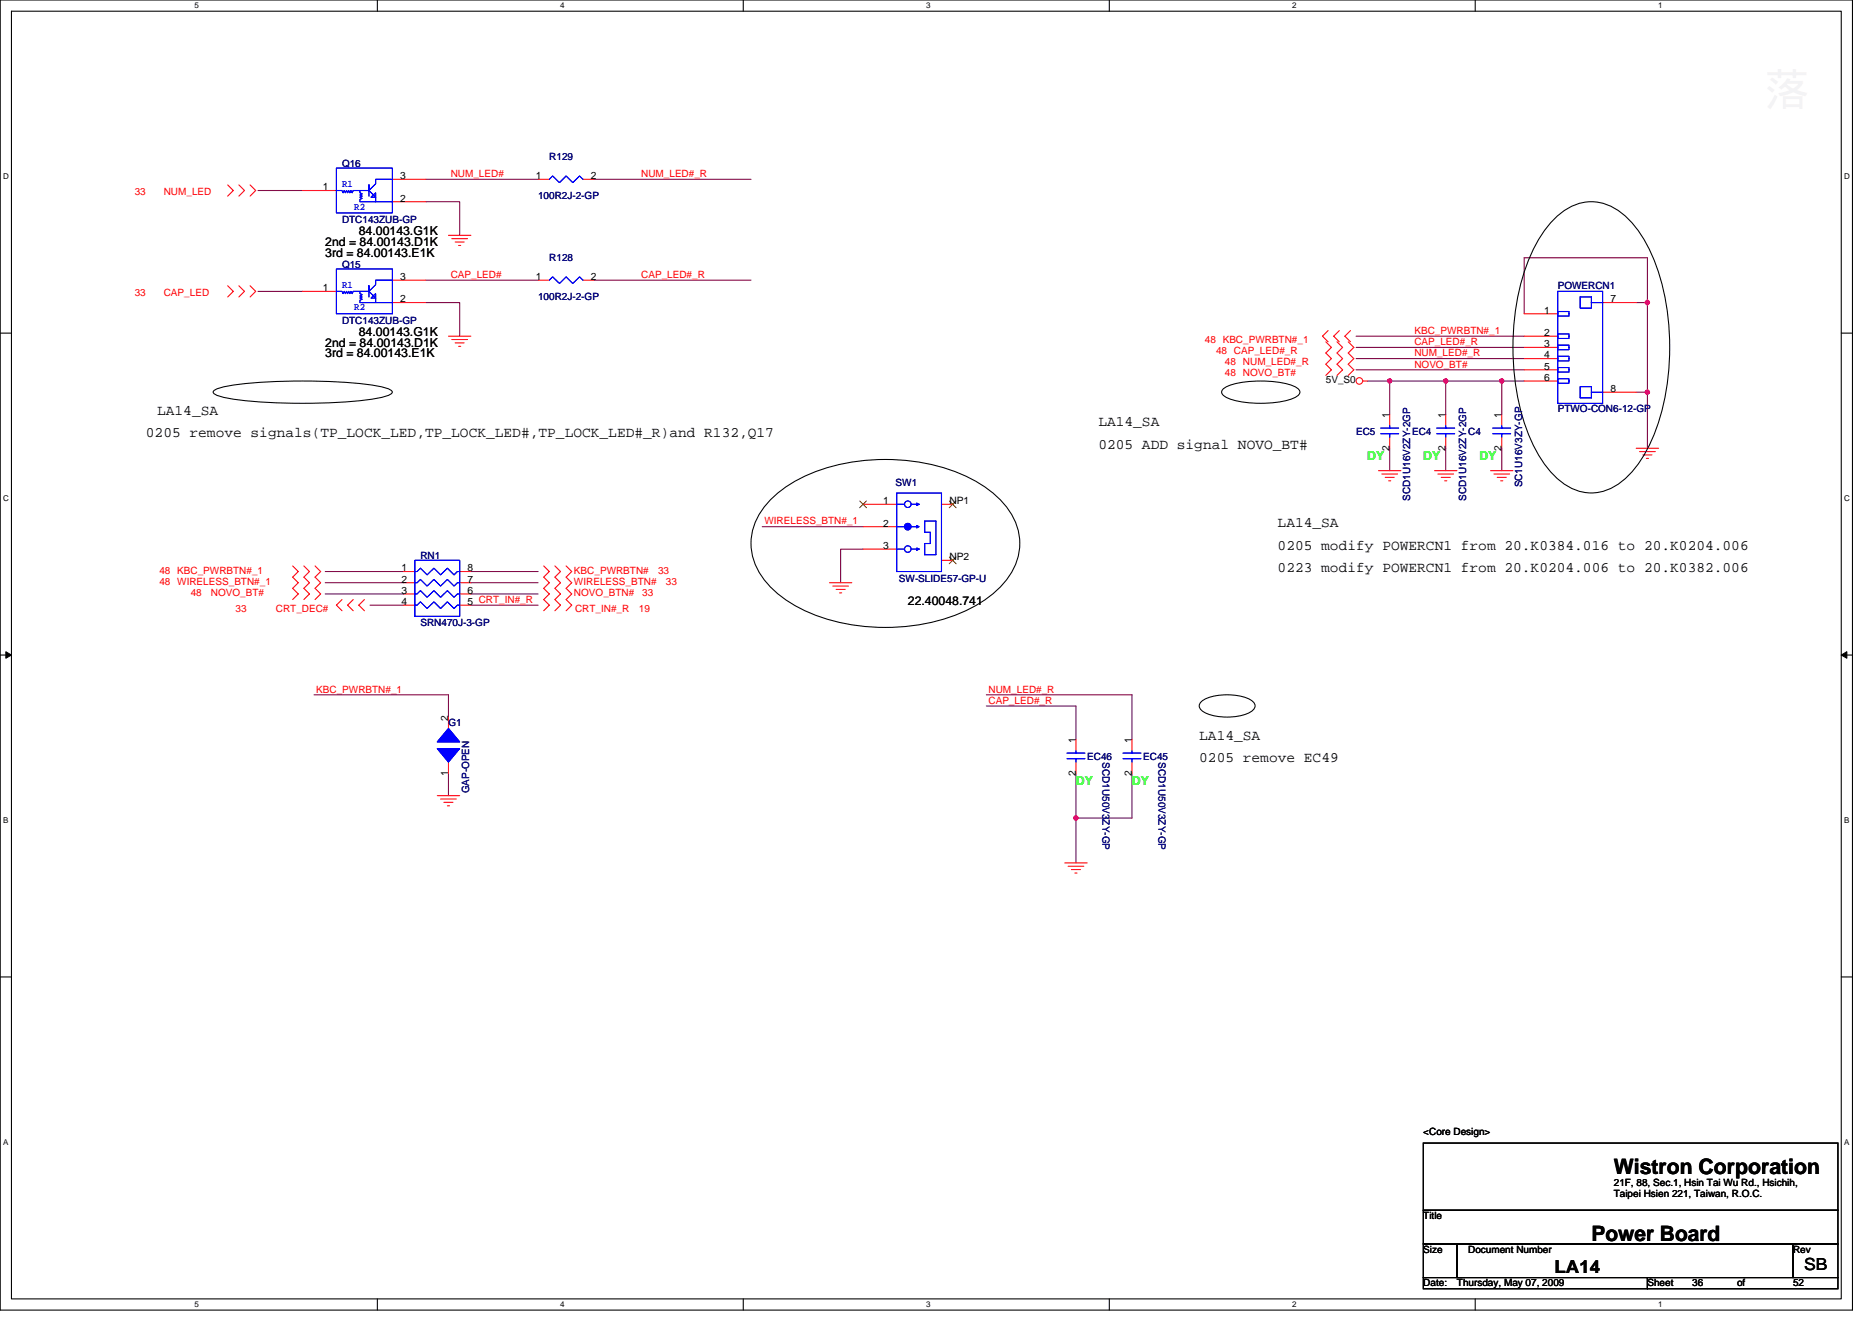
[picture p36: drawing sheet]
<svg xmlns="http://www.w3.org/2000/svg" width="297mm" height="210mm" viewBox="0 0 297 210" stroke-linecap="round" stroke-linejoin="round" font-family="sans-serif">
<defs><g id="words">
<g font-size="3.4">
<text x="256.1" y="186.2">Wistron Corporation</text>
<text x="252.5" y="196.9">Power Board</text>
</g>
<text font-size="2.8" x="246.7" y="202">LA14</text>
<text font-size="2.6" x="286.3" y="201.5">SB</text>
<g font-size="2.3">
<text x="24.9" y="65.8">LA14_SA</text>
<text x="23.2" y="69.4">0205 remove signals(TP_LOCK_LED,TP_LOCK_LED#,TP_LOCK_LED#_R)and R132,Q17</text>
<text x="174.3" y="71.2">0205 ADD signal NOVO_BT#</text>
<text x="174.3" y="67.6">LA14_SA</text>
<text x="202.7" y="83.6">LA14_SA</text>
<text x="202.7" y="87.2">0205 modify POWERCN1 from 20.K0384.016 to 20.K0204.006</text>
<text x="202.7" y="90.7">0223 modify POWERCN1 from 20.K0204.006 to 20.K0382.006</text>
<text x="190.3" y="117.4">LA14_SA</text>
<text x="190.3" y="121">0205 remove EC49</text>
</g>
<g font-size="1.9">
<text x="51.6" y="39.1">2nd = 84.00143.D1K</text>
<text x="51.6" y="40.7">3rd = 84.00143.E1K</text>
<text x="56.9" y="37.3">84.00143.G1K</text>
<text x="56.9" y="53.3">84.00143.G1K</text>
<text x="51.6" y="55.1">2nd = 84.00143.D1K</text>
<text x="51.6" y="56.7">3rd = 84.00143.E1K</text>
<text x="144.1" y="96">22.40048.741</text>
</g>
<g font-size="1.9" fill="#0f0">
<text x="217" y="72.9">DY</text>
<text x="225.8" y="72.9">DY</text>
<text x="234.7" y="72.9">DY</text>
<text x="170.7" y="124.5">DY</text>
<text x="179.6" y="124.5">DY</text>
</g>
<g font-size="1.6" fill="#00f">
<text x="54.3" y="29.7">R1</text>
<text x="56.2" y="33.3">R2</text>
<text x="54.3" y="45.7">R1</text>
<text x="56.2" y="49.3">R2</text>
</g>
<g font-size="1.6" fill="#000080">
<text x="54.3" y="26.5">Q16</text>
<text x="87.2" y="25.4">R129</text>
<text x="54.3" y="35.4">DTC143ZUB-GP</text>
<text x="85.4" y="31.6">100R2J-2-GP</text>
<text x="87.2" y="41.4">R128</text>
<text x="54.3" y="42.5">Q15</text>
<text x="85.4" y="47.6">100R2J-2-GP</text>
<text x="247.2" y="45.9">POWERCN1</text>
<text x="54.3" y="51.4">DTC143ZUB-GP</text>
<text x="247.2" y="65.4">PTWO-CON6-12-GP</text>
<text x="215.2" y="69">EC5</text>
<text x="224.1" y="69">EC4</text>
<text x="233" y="69">C4</text>
<text x="142.1" y="77.2">SW1</text>
<text x="241.6" y="77.3" transform="rotate(-90 241.6 77.3)">SC1U16V3ZY-GP</text>
<text x="223.8" y="79.5" transform="rotate(-90 223.8 79.5)">SCD1U16V2ZY-2GP</text>
<text x="232.7" y="79.5" transform="rotate(-90 232.7 79.5)">SCD1U16V2ZY-2GP</text>
<text x="66.7" y="88.7">RN1</text>
<text x="142.6" y="92.3">SW-SLIDE57-GP-U</text>
<text x="66.7" y="99.4">SRN470J-3-GP</text>
<text x="71.2" y="115.2">G1</text>
<text x="74.4" y="125.9" transform="rotate(-90 74.4 125.9)">GAP-OPEN</text>
<text x="172.5" y="120.5">EC46</text>
<text x="174.9" y="120.9" transform="rotate(90 174.9 120.9)">SCD1U50V3ZY-GP</text>
<text x="181.4" y="120.5">EC45</text>
<text x="183.8" y="120.9" transform="rotate(90 183.8 120.9)">SCD1U50V3ZY-GP</text>
</g>
<g font-size="1.6">
<text x="63.5" y="28.4">3</text>
<text x="85" y="28.4">1</text>
<text x="93.7" y="28.4">2</text>
<text x="51.2" y="30.2">1</text>
<text x="63.5" y="32">2</text>
<text x="51.2" y="46.2">1</text>
<text x="63.5" y="48">2</text>
<text x="63.5" y="44.4">3</text>
<text x="85" y="44.4">1</text>
<text x="93.7" y="44.4">2</text>
<text x="255.5" y="48">7</text>
<text x="245" y="49.8">1</text>
<text x="245" y="53.3">2</text>
<text x="245" y="55.1">3</text>
<text x="245" y="56.9">4</text>
<text x="245" y="58.7">5</text>
<text x="210.4" y="60.8">5V_S0</text>
<text x="245" y="60.4">6</text>
<text x="255.5" y="62.2">8</text>
<text x="220.5" y="71.5" transform="rotate(-90 220.5 71.5)">2</text>
<text x="220.5" y="66.3" transform="rotate(-90 220.5 66.3)">1</text>
<text x="229.4" y="71.5" transform="rotate(-90 229.4 71.5)">2</text>
<text x="229.4" y="66.3" transform="rotate(-90 229.4 66.3)">1</text>
<text x="238.3" y="71.5" transform="rotate(-90 238.3 71.5)">2</text>
<text x="238.3" y="66.3" transform="rotate(-90 238.3 66.3)">1</text>
<text x="140.1" y="80">1</text>
<text x="140.1" y="83.5">2</text>
<text x="150.6" y="80">NP1</text>
<text x="140.1" y="87.1">3</text>
<text x="150.6" y="88.9">NP2</text>
<text x="63.7" y="90.7">1</text>
<text x="63.7" y="92.4">2</text>
<text x="63.7" y="94.2">3</text>
<text x="63.7" y="96">4</text>
<text x="74.2" y="96">5 CRT_IN#_R</text>
<text x="74.2" y="94.2">6</text>
<text x="74.2" y="92.4">7</text>
<text x="74.2" y="90.7">8</text>
<text x="71.1" y="114.3" transform="rotate(-90 71.1 114.3)">2</text>
<text x="170.7" y="117.9" transform="rotate(-90 170.7 117.9)">1</text>
<text x="179.6" y="117.9" transform="rotate(-90 179.6 117.9)">1</text>
<text x="71.1" y="123.1" transform="rotate(-90 71.1 123.1)">1</text>
<text x="170.7" y="123.1" transform="rotate(-90 170.7 123.1)">2</text>
<text x="179.6" y="123.1" transform="rotate(-90 179.6 123.1)">2</text>
<text x="225.8" y="180.1">&lt;Core Design&gt;</text>
<text x="256.1" y="188.1">21F, 88, Sec.1, Hsin Tai Wu Rd., Hsichih,</text>
<text x="256.1" y="189.9">Taipei Hsien 221, Taiwan, R.O.C.</text>
<text x="225.8" y="193.4">Title</text>
<text x="225.8" y="198.8">Size</text>
<text x="233" y="198.8">Document Number</text>
<text x="284.5" y="198.8">Rev</text>
<text x="225.8" y="204.1">Date:</text>
<text x="231.2" y="204.1">Thursday, May 07, 2009</text>
<text x="261.4" y="204.1">Sheet</text>
<text x="268.5" y="204.1">36</text>
<text x="275.6" y="204.1">of</text>
<text x="284.5" y="204.1">52</text>
</g>
<g font-size="1.6" fill="#f00">
<text x="71.5" y="28.1">NUM_LED#</text>
<text x="101.7" y="28.1">NUM_LED#_R</text>
<text x="21.4" y="30.9">33</text>
<text x="26" y="30.9">NUM_LED</text>
<text x="21.4" y="46.9">33</text>
<text x="26" y="46.9">CAP_LED</text>
<text x="71.5" y="44.1">CAP_LED#</text>
<text x="101.7" y="44.1">CAP_LED#_R</text>
<text x="224.4" y="53">KBC_PWRBTN#_1</text>
<text x="191.2" y="54.4">48 KBC_PWRBTN#_1</text>
<text x="193" y="56.2">48 CAP_LED#_R</text>
<text x="194.4" y="59.7">48 NOVO_BT#</text>
<text x="194.4" y="58">48 NUM_LED#_R</text>
<text x="224.4" y="54.8">CAP_LED#_R</text>
<text x="224.4" y="56.5">NUM_LED#_R</text>
<text x="224.4" y="58.3">NOVO_BT#</text>
<text x="121.3" y="83.2">WIRELESS_BTN#_1</text>
<text x="25.3" y="92.8">48 WIRELESS_BTN#_1</text>
<text x="25.3" y="91">48 KBC_PWRBTN#_1</text>
<text x="30.3" y="94.6">48</text>
<text x="33.5" y="94.6">NOVO_BT#</text>
<text x="91.1" y="94.6">NOVO_BTN#</text>
<text x="91.1" y="92.8">WIRELESS_BTN#</text>
<text x="91.1" y="91">KBC_PWRBTN#</text>
<text x="101.9" y="94.6">33</text>
<text x="104.4" y="91">33</text>
<text x="105.7" y="92.8">33</text>
<text x="37.4" y="97.1">33</text>
<text x="43.8" y="97.1">CRT_DEC#</text>
<text x="91.2" y="97.1">CRT_IN#_R</text>
<text x="101.4" y="97.1">19</text>
<text x="50.2" y="109.9">KBC_PWRBTN#_1</text>
<text x="156.9" y="109.9">NUM_LED#_R</text>
<text x="156.9" y="111.7">CAP_LED#_R</text>
</g>
<g font-size="1.3">
<text x="30.8" y="1.3">5</text>
<text x="88.9" y="1.3">4</text>
<text x="147" y="1.3">3</text>
<text x="205" y="1.3">2</text>
<text x="263.1" y="1.3">1</text>
<text x=".5" y="28.4">D</text>
<text x="292.6" y="28.4">D</text>
<text x=".5" y="79.5">C</text>
<text x="292.6" y="79.5">C</text>
<text x=".5" y="130.6">B</text>
<text x="292.6" y="130.6">B</text>
<text x=".5" y="181.7">A</text>
<text x="292.6" y="181.7">A</text>
<text x="30.8" y="207.4">5</text>
<text x="88.9" y="207.4">4</text>
<text x="147" y="207.4">3</text>
<text x="205" y="207.4">2</text>
<text x="263.1" y="207.4">1</text>
</g>
</g></defs>
<path d="M0 0h293.9v207.9h-293.9zM1.8 1.8h290.4v204.3h-290.4z" fill="none" stroke="#000" stroke-width=".17"/>
<g fill="#fff">
<path d="M30.8 .2h.7v1.4h-.7z"/>
<path d="M30.8 206.3h.7v1.4h-.7z"/>
</g>
<path d="M59.9 0v1.8M59.9 206.1v1.8" fill="none" stroke="#000" stroke-width=".17"/>
<g fill="#fff">
<path d="M88.9 .2h.7v1.4h-.7z"/>
<path d="M88.9 206.3h.7v1.4h-.7z"/>
</g>
<path d="M117.9 0v1.8M117.9 206.1v1.8" fill="none" stroke="#000" stroke-width=".17"/>
<g fill="#fff">
<path d="M147 .2h.7v1.4h-.7z"/>
<path d="M147 206.3h.7v1.4h-.7z"/>
</g>
<path d="M176 0v1.8M176 206.1v1.8" fill="none" stroke="#000" stroke-width=".17"/>
<g fill="#fff">
<path d="M205 .2h.7v1.4h-.7z"/>
<path d="M205 206.3h.7v1.4h-.7z"/>
</g>
<path d="M234.1 0v1.8M234.1 206.1v1.8" fill="none" stroke="#000" stroke-width=".17"/>
<g fill="#fff">
<path d="M263.1 .2h.7v1.4h-.7z"/>
<path d="M263.1 206.3h.7v1.4h-.7z"/>
<path d="M.5 27.3h.9v1.4h-.9z"/>
<path d="M292.6 27.3h.9v1.4h-.9z"/>
<path d="M.5 78.4h.9v1.4h-.9z"/>
<path d="M292.6 78.4h.9v1.4h-.9z"/>
</g>
<path d="M0 52.9h1.8M292.2 52.9h1.7" fill="none" stroke="#000" stroke-width=".17"/>
<g fill="#fff">
<path d="M.5 129.5h.8v1.4h-.8z"/>
<path d="M292.6 129.5h.9v1.4h-.9z"/>
</g>
<path d="M0 103.9h1.8M292.2 103.9h1.7" fill="none" stroke="#000" stroke-width=".17"/>
<path d="M.9 103.4l.9 .5-.9 .5zM292.2 103.9l.8-.5v1z" fill="#000" stroke="#000" stroke-width=".16"/>
<g fill="#fff">
<path d="M.5 180.5h.8v1.4h-.8z"/>
<path d="M292.6 180.5h.9v1.4h-.9z"/>
</g>
<g fill="none" stroke="#000" stroke-width=".17">
<path d="M246.9 34.5a7.6 7.6 0 0 1 11.2 0 23.5 23.5 0 0 1 6 12.1 39.2 39.2 0 0 1-2.4 24.1 14.6 14.6 0 0 1-5.7 6.6 7.5 7.5 0 0 1-9.1-1.6 23.5 23.5 0 0 1-6-12.1 39.1 39.1 0 0 1 2.4-24.1 17.5 17.5 0 0 1 3.6-5zM34 62a13.5 13.5 0 0 1 5.3-1.2 91.3 91.3 0 0 1 21 .5l1.4 .4 .4 .3 .1 .2-.1 .2a13.6 13.6 0 0 1-5.4 1.2 89.5 89.5 0 0 1-20.9-.5l-1.5-.4-.3-.3-.2-.2zM122.4 79.1a23.1 23.1 0 0 1 12.1-5.7 31.5 31.5 0 0 1 20.4 3 13.7 13.7 0 0 1 6.5 7.3 9.4 9.4 0 0 1-2.8 9.6 23.1 23.1 0 0 1-12.1 5.7 31.4 31.4 0 0 1-20.4-2.9 13.7 13.7 0 0 1-6.6-7.4 9.4 9.4 0 0 1 2.9-9.6zM194.2 61.6a12.9 12.9 0 0 1 7-1.1 9.9 9.9 0 0 1 4.7 1.1l.3 .3 .1 .3a1.77 1.77 0 0 1-1.5 1.2 17.3 17.3 0 0 1-10.1-.3l-.8-.6-.1-.3 .1-.3zM190.6 111.3a8.2 8.2 0 0 1 6.6-.8 2.94 2.94 0 0 1 1.9 1.1 1.04 1.04 0 0 1-.7 1.4 9 9 0 0 1-7.4 0 .99 .99 0 0 1-.4-1.7zM0 155h1.8M292.2 155h1.7M225.8 197.4h5.4v5.3h-5.4zM225.8 181.4h65.8v10.6h-65.8zM225.8 192h65.8v5.4h-65.8zM231.2 197.4h53.3v5.3h-53.3zM284.5 197.4h7.1v5.3h-7.1z"/>
<path d="M225.8 202.7h35.6v1.8h-35.6zM261.4 202.7h30.2v1.8h-30.2z"/>
</g>
<g fill="none" stroke="#800040" stroke-width=".17">
<path d="M40.9 30.2h7.1M67.6 32h5.3v5.3M67.6 28.4h17.8M94.3 28.4h24.9M40.9 46.2h7.1M67.6 48h5.3v5.3M67.6 44.4h17.8M94.3 44.4h24.9M215.2 56.9h26.6M215.2 53.3h26.6M215.2 55.1h26.6M215.2 58.7h26.6"/>
<path d="M259.6 48h1.8v-7.1h-19.6v8.9M261.4 48v14.2h-1.8M217 60.5h24.8M220.5 60.5v5.3M220.5 71.1v3.6M229.4 60.5v5.3M229.4 71.1v3.6M238.3 60.5v5.3M238.3 71.1v3.6M261.4 62.2v8.9M51.6 94.2h12.4M51.6 90.7h12.4"/>
<path d="M51.6 92.5h12.4M58.7 96h5.3M74.7 94.2h10.7M74.7 96h10.7M74.7 90.7h10.7M74.7 92.5h10.7M120.9 83.6h16M136.9 87.1h-3.5v5.4M49.8 110.2h21.4v3.6M156.5 112h14.2v5.3M156.5 110.2h23.1v7.1M71.2 122.7v3.5"/>
<path d="M170.7 122.7v14.2M179.6 122.7v7.1h-8.9"/>
</g>
<g fill="#f0f" stroke="#f0f" stroke-width=".17">
<circle cx="220.5" cy="60.4" r=".35"/>
<circle cx="170.7" cy="129.8" r=".35"/>
<circle cx="229.4" cy="60.4" r=".35"/>
<circle cx="261.4" cy="62.2" r=".35"/>
<circle cx="238.3" cy="60.4" r=".35"/>
<circle cx="261.4" cy="48" r=".35"/>
</g>
<g fill="none" stroke="#f00" stroke-width=".17">
<path d="M36.1 29.3l.9 .9-.9 .9M37.9 29.3l.9 .9-.9 .9M39.7 29.3l.9 .9-.9 .9M48 30.2h5.4M62.3 32h5.3M62.3 28.4h5.3M71.2 37.3h3.5M71.7 37.9h2.5M72.2 38.4h1.5M72.8 38.9h.3M85.4 28.4h1.8M92.5 28.4h1.8"/>
<path d="M36.1 45.3l.9 .9-.9 .9M37.9 45.3l.9 .9-.9 .9M39.7 45.3l.9 .9-.9 .9M48 46.2h5.4M62.3 48h5.3M62.3 44.4h5.3M71.2 53.3h3.5M71.7 53.9h2.5M72.2 54.4h1.5M72.8 54.9h.3M85.4 44.4h1.8M92.5 44.4h1.8"/>
<path d="M210.4 54.2l.9 .9-.9 .9 .9 .9-.9 .9 .9 .9-.9 .9M210.7 52.5l-.9 .8 .9 .9M212.1 54.2l.9 .9-.9 .9 .9 .9-.9 .9 .9 .9-.9 .9M212.5 52.5l-.9 .8 .9 .9M213.9 54.2l.9 .9-.9 .9 .9 .9-.9 .9 .9 .9-.9 .9M214.3 52.5l-.9 .8 .9 .9M241.8 53.3h5.4M241.8 49.8h5.4M241.8 55.1h5.4M241.8 56.9h5.4M241.8 58.7h5.4M254.3 48h5.3"/>
<path d="M216.2 60.5h.8M218.7 74.7h3.6M219.3 75.2h2.5M219.8 75.7h1.4M220.3 76.3h.4M220.5 65.8v1.8M220.5 69.3v1.8M227.6 74.7h3.6M228.2 75.2h2.4M228.7 75.7h1.4M229.2 76.3h.4M229.4 65.8v1.8"/>
<path d="M229.4 69.3v1.8M236.5 74.7h3.6M237 75.2h2.5M237.6 75.7h1.4M238.1 76.3h.4M238.3 65.8v1.8M238.3 69.3v1.8M241.8 60.5h5.4M254.3 62.2h5.3M259.6 71.1h3.6M260.2 71.6h2.5M260.7 72.2h1.4"/>
<path d="M261.2 72.7h.4M46.4 89.8l.9 .9-.9 .9 .9 .9-.9 .8 .9 .9-.9 .9M48.2 89.8l.9 .9-.9 .9 .9 .9-.9 .8 .9 .9-.9 .9M50 89.8l.9 .9-.9 .9 .9 .9-.9 .8 .9 .9-.9 .9M54.3 95.1l-.9 .9 .9 .9M56 95.1l-.8 .9 .8 .9M57.8 95.1l-.9 .9 .9 .9M64 92.5h1.8M64 90.7h1.8M64 94.2h1.8M64 96h1.8M72.9 92.5h1.8"/>
<path d="M72.9 90.7h1.8M72.9 94.2h1.8M72.9 96h1.8M86.3 89.8l.9 .9-.9 .9 .9 .9-.9 .8 .9 .9-.9 .9 .9 .9-.9 .9M88.1 89.8l.8 .9-.8 .9 .8 .9-.8 .8 .8 .9-.8 .9 .8 .9-.8 .9M89.8 89.8l.9 .9-.9 .9 .9 .9-.9 .8 .9 .9-.9 .9 .9 .9-.9 .9M131.6 92.5h3.6M132.1 93h2.5M132.7 93.5h1.4M133.2 94.1h.4M136.9 80h5.4M136.9 83.6h5.4"/>
<path d="M136.9 87.1h5.4M149.4 80h1.8M149.4 88.9h1.8M71.2 113.8v1.8M170.7 117.3v1.8M179.6 117.3v1.8M69.4 126.2h3.5M69.9 126.8h2.5M70.4 127.3h1.5M71 127.8h.3M71.2 120.9v1.8M168.9 136.9h3.6"/>
<path d="M169.5 137.4h2.5M170 138h1.4M170.6 138.5h.3M170.7 120.9v1.8M179.6 120.9v1.8"/>
<circle cx="215.7" cy="60.4" r=".52"/>
</g>
<g fill="none" stroke="#00f" stroke-width=".17">
<path d="M53.4 30.2h.9l.1 .4 .2-.4 .2 .4 .2-.4 .2 .4 .1-.4 .2 .4 .2-.4 .2 .4 .1-.4h2.5v-.9v1.8M53.4 26.7h8.9v7.1h-8.9zM57.1 30.2v.4l.4 .2-.4 .1 .4 .2-.4 .2 .4 .2-.4 .1v.4h2.5M58.9 31.3l.7-.7v.7zM62.3 28.4h-2.7v.8l-1.1 1 1.1 1.1v.7h2.7M87.2 28.4l.5-.5 1.1 1.1 1-1.1 1.1 1.1 1.1-1.1 .5 .5M53.4 46.2h.9l.1 .4 .2-.4 .2 .4 .2-.4 .2 .4 .1-.4 .2 .4 .2-.4 .2 .4 .1-.4h2.5v-.9v1.8M53.4 42.7h8.9v7.1h-8.9zM57.1 46.2v.4l.4 .2-.4 .1 .4 .2-.4 .2 .4 .2-.4 .1v.4h2.5M58.9 47.3l.7-.7v.7zM62.3 44.4h-2.7v.8l-1.1 1 1.1 1.1v.7h2.7M87.2 44.4l.5-.5 1.1 1.1 1-1.1 1.1 1.1 1.1-1.1 .5 .5"/>
<path d="M247.2 49.4h1.8v.7h-1.8zM247.2 53h1.8v.7h-1.8zM247.2 54.8h1.8v.7h-1.8zM247.2 56.5h1.8v.8h-1.8zM247.2 58.3h1.8v.7h-1.8zM247.2 46.2h7.1v17.8h-7.1zM250.7 47.1h1.8v1.8h-1.8zM252.5 48h1.8M142.3 78.2h7.1v12.5h-7.1zM145.5 79.8l.3 .2-.3 .2zM219.1 67.9h2.8M219.1 68.8h2.8"/>
<path d="M220.5 67.6v.3M220.5 68.8v.5M228 67.9h2.8M228 68.8h2.8M229.4 67.6v.3M229.4 68.8v.5M236.9 67.9h2.8M236.9 68.8h2.8M238.3 67.6v.3M238.3 68.8v.5M247.2 60.1h1.8v.7h-1.8zM250.7 61.3h1.8v1.8h-1.8z"/>
<path d="M252.5 62.2h1.8M65.8 90.7h.4l.5-.6 1.1 1.1 1.1-1.1 1 1.1 1.1-1.1 1 1.1 .6-.5h.3M65.8 92.5h.4l.5-.6 1.1 1.1 1.1-1.1 1 1.1 1.1-1.1 1 1.1 .6-.5h.3M65.8 94.2h.4l.5-.5 1.1 1.1 1.1-1.1 1 1.1 1.1-1.1 1 1.1 .6-.6h.3M65.8 96h.4l.5-.5 1.1 1 1.1-1 1 1 1.1-1 1 1 .6-.5h.3M65.8 88.9h7.1v8.9h-7.1zM142.3 80h1.2M142.3 87.1h1.2M142.3 83.6h1.2M144.6 80h.9M144.6 87.1h.9M144.6 83.6h.9"/>
<path d="M145.5 87l.3 .1-.3 .2zM145.5 83.4l.3 .2-.3 .1zM146.7 82.7h1.8v5.3h-1.8v-1.8h.9v-1.7h-.9zM169.3 119.5h2.8M170.7 119.1v.4M178.2 119.5h2.8M179.6 119.1v.4M169.3 120.4h2.8M170.7 120.4v.5M178.2 120.4h2.8M179.6 120.4v.5"/>
<circle cx="144" cy="80" r=".52"/>
<circle cx="144" cy="87.1" r=".52"/>
</g>
<g fill="#00f" stroke="#00f" stroke-width=".17">
<path d="M69.4 118.8h3.5l-1.7 2.1z"/>
<path d="M71.2 115.6l1.7 2.1h-3.5z"/>
<circle cx="144" cy="83.6" r=".52"/>
</g>
<path d="M136.4 79.5l1.1 1.1M137.5 79.5l-1.1 1.1M150.6 79.5l1.1 1.1M151.7 79.5l-1.1 1.1M150.6 88.4l1.1 1.1M151.7 88.4l-1.1 1.1" fill="none" stroke="#804000" stroke-width=".16"/>
<use href="#words"/>
</svg>
